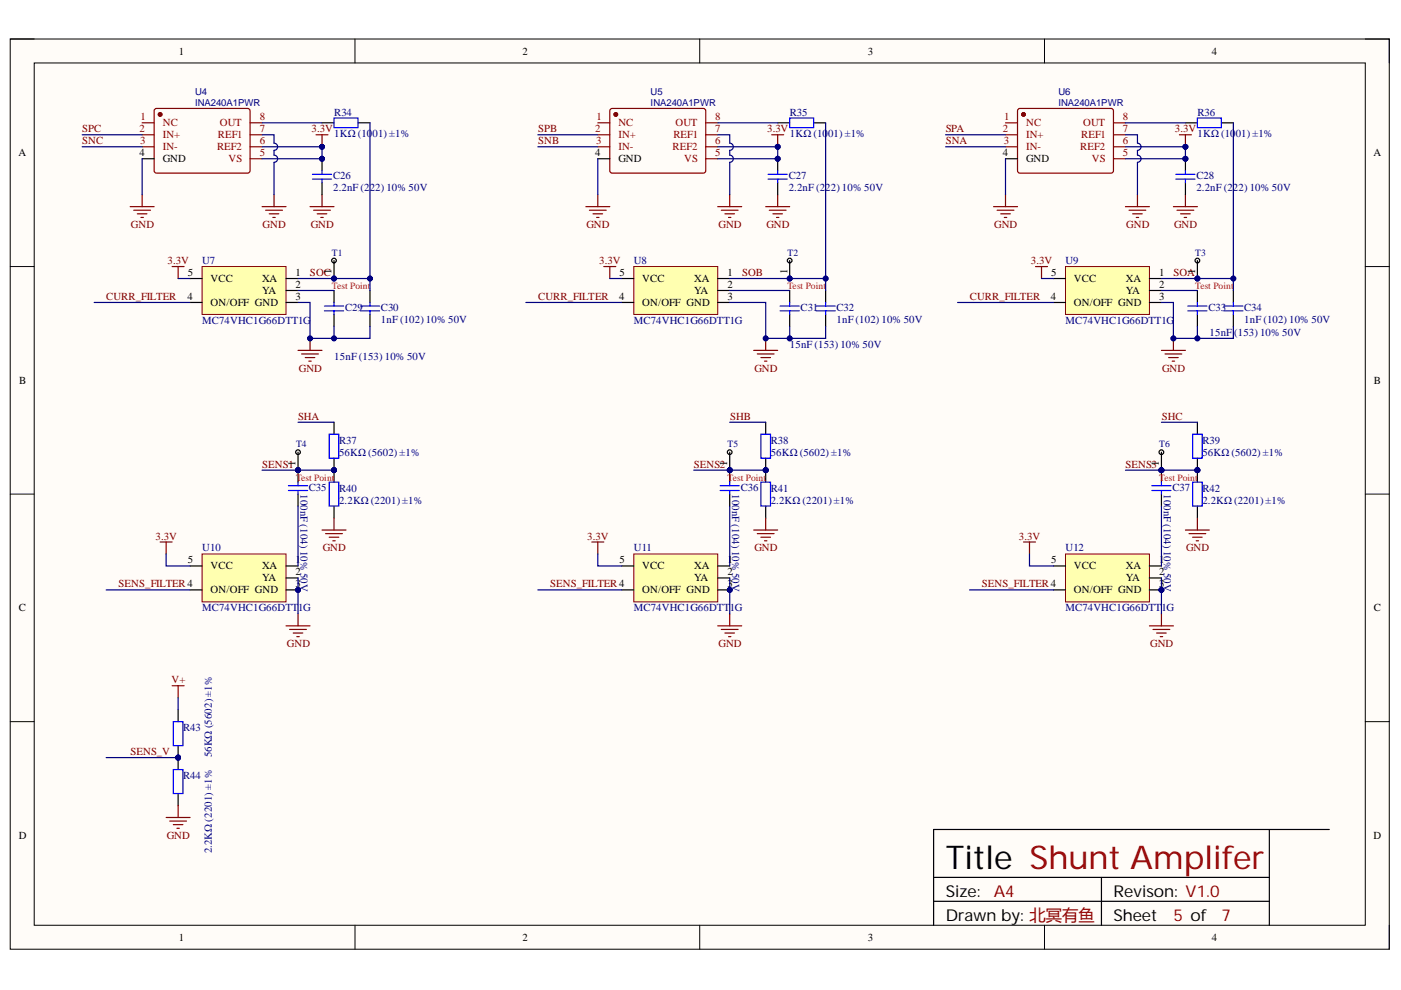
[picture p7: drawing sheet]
<svg xmlns="http://www.w3.org/2000/svg" width="297mm" height="210mm" viewBox="0 0 297 210" stroke-linecap="round" stroke-linejoin="round" font-family="sans-serif">
<defs><g id="words">
<text font-size="6.9" x="200.5" y="184.2">Title Shunt Amplifer</text>
<g font-size="3.5">
<text x="200.5" y="190.2">Size:</text>
<text x="236.1" y="190.2">Revison: V1.0</text>
<text x="200.5" y="195.2">Drawn by: 北冥有鱼</text>
<text x="236.1" y="195.2">Sheet</text>
</g>
<g font-size="3.5" fill="#980000">
<text x="210.7" y="190.2">A4</text>
<text x="248.8" y="195.2">5 of</text>
<text x="259" y="195.2">7</text>
</g>
<g font-size="2.3">
<text x="37.9" y="11.6">1</text>
<text x="110.8" y="11.6">2</text>
<text x="184" y="11.6">3</text>
<text x="257" y="11.6">4</text>
<text x="3.9" y="33.1">A</text>
<text x="29.6" y="33.1">4</text>
<text x="34.5" y="34.4">GND</text>
<text x="126.2" y="33.1">4</text>
<text x="131.1" y="34.4">GND</text>
<text x="212.6" y="33.1">4</text>
<text x="217.5" y="34.4">GND</text>
<text x="291.2" y="33.1">A</text>
<text x="39.8" y="58.5">5</text>
<text x="44.7" y="59.8">VCC</text>
<text x="55.6" y="59.8">XA</text>
<text x="62.7" y="58.5">1</text>
<text x="70.3" y="58.1" transform="rotate(-90 70.3 58.1)">1</text>
<text x="131.4" y="58.5">5</text>
<text x="136.2" y="59.8">VCC</text>
<text x="147.2" y="59.8">XA</text>
<text x="154.3" y="58.5">1</text>
<text x="167" y="58.1" transform="rotate(-90 167 58.1)">1</text>
<text x="222.9" y="58.5">5</text>
<text x="227.7" y="59.8">VCC</text>
<text x="238.7" y="59.8">XA</text>
<text x="245.8" y="58.5">1</text>
<text x="253.4" y="58.1" transform="rotate(-90 253.4 58.1)">1</text>
<text x="39.8" y="63.6">4</text>
<text x="44.7" y="64.9">ON/OFF GND</text>
<text x="55.6" y="62.3">YA</text>
<text x="62.7" y="61.1">2</text>
<text x="62.7" y="63.6">3</text>
<text x="131.3" y="63.6">4</text>
<text x="136.2" y="64.9">ON/OFF GND</text>
<text x="147.2" y="62.3">YA</text>
<text x="154.3" y="61.1">2</text>
<text x="154.3" y="63.6">3</text>
<text x="222.8" y="63.6">4</text>
<text x="227.7" y="64.9">ON/OFF GND</text>
<text x="238.7" y="62.3">YA</text>
<text x="245.8" y="61.1">2</text>
<text x="245.8" y="63.6">3</text>
<text x="4.1" y="81.4">B</text>
<text x="291.3" y="81.4">B</text>
<text x="62.7" y="98.8" transform="rotate(-90 62.7 98.8)">1</text>
<text x="154.2" y="98.8" transform="rotate(-90 154.2 98.8)">1</text>
<text x="245.7" y="98.8" transform="rotate(-90 245.7 98.8)">1</text>
<text x="39.8" y="119.5">5</text>
<text x="62.7" y="119.5">1</text>
<text x="131.4" y="119.5">5</text>
<text x="154.3" y="119.5">1</text>
<text x="222.9" y="119.5">5</text>
<text x="245.8" y="119.5">1</text>
<text x="44.7" y="125.8">ON/OFF GND</text>
<text x="44.7" y="120.7">VCC</text>
<text x="55.6" y="120.7">XA</text>
<text x="55.6" y="123.3">YA</text>
<text x="62.7" y="122">2</text>
<text x="62.7" y="124.5">3</text>
<text x="136.2" y="125.8">ON/OFF GND</text>
<text x="136.2" y="120.7">VCC</text>
<text x="147.2" y="120.7">XA</text>
<text x="147.2" y="123.3">YA</text>
<text x="154.3" y="122">2</text>
<text x="154.3" y="124.5">3</text>
<text x="227.7" y="125.8">ON/OFF GND</text>
<text x="227.7" y="120.7">VCC</text>
<text x="238.7" y="120.7">XA</text>
<text x="238.7" y="123.3">YA</text>
<text x="245.8" y="122">2</text>
<text x="245.8" y="124.5">3</text>
<text x="4" y="129.6">C</text>
<text x="291.3" y="129.6">C</text>
<text x="4" y="177.8">D</text>
<text x="291.2" y="177.8">D</text>
<text x="37.9" y="199.5">1</text>
<text x="110.8" y="199.5">2</text>
<text x="184" y="199.5">3</text>
<text x="257" y="199.5">4</text>
</g>
<g font-size="2.3" fill="#800000">
<text x="17.4" y="28">SPC</text>
<text x="66.1" y="28">3.3V</text>
<text x="114.1" y="28">SPB</text>
<text x="162.6" y="28">3.3V</text>
<text x="200.5" y="28">SPA</text>
<text x="249.1" y="28">3.3V</text>
<text x="17.4" y="30.6">SNC</text>
<text x="114.1" y="30.6">SNB</text>
<text x="200.5" y="30.6">SNA</text>
<text x="27.7" y="48.3">GND</text>
<text x="55.7" y="48.3">GND</text>
<text x="65.9" y="48.3">GND</text>
<text x="124.3" y="48.3">GND</text>
<text x="152.3" y="48.3">GND</text>
<text x="162.5" y="48.3">GND</text>
<text x="210.8" y="48.3">GND</text>
<text x="238.8" y="48.3">GND</text>
<text x="248.9" y="48.3">GND</text>
<text x="35.5" y="56">3.3V</text>
<text x="65.7" y="58.5">SOC</text>
<text x="127" y="56">3.3V</text>
<text x="157.3" y="58.5">SOB</text>
<text x="218.6" y="56">3.3V</text>
<text x="248.8" y="58.5">SOA</text>
<text x="22.5" y="63.6">CURR_FILTER</text>
<text x="114.1" y="63.6">CURR_FILTER</text>
<text x="205.6" y="63.6">CURR_FILTER</text>
<text x="63.4" y="78.8">GND</text>
<text x="159.9" y="78.8">GND</text>
<text x="246.4" y="78.8">GND</text>
<text x="63.2" y="89">SHA</text>
<text x="154.8" y="89">SHB</text>
<text x="246.3" y="89">SHC</text>
<text x="55.6" y="99.2">SENS1</text>
<text x="147.1" y="99.2">SENS2</text>
<text x="238.6" y="99.2">SENS3</text>
<text x="33" y="114.4">3.3V</text>
<text x="68.4" y="116.9">GND</text>
<text x="124.5" y="114.4">3.3V</text>
<text x="159.9" y="116.9">GND</text>
<text x="216" y="114.4">3.3V</text>
<text x="251.5" y="116.9">GND</text>
<text x="25.1" y="124.5">SENS_FILTER4</text>
<text x="116.6" y="124.5">SENS_FILTER4</text>
<text x="208.2" y="124.5">SENS_FILTER4</text>
<text x="60.8" y="137.3">GND</text>
<text x="152.3" y="137.3">GND</text>
<text x="243.8" y="137.3">GND</text>
<text x="36.4" y="144.9">V+</text>
<text x="27.7" y="160.1">SENS_V</text>
<text x="35.4" y="177.8">GND</text>
</g>
<g font-size="2.3" fill="#800">
<text x="29.6" y="28">2</text>
<text x="29.8" y="25.5">1</text>
<text x="34.5" y="26.8">NC</text>
<text x="34.5" y="29.3">IN+</text>
<text x="46.2" y="29.3">REF1</text>
<text x="46.6" y="26.8">OUT</text>
<text x="55.1" y="28">7</text>
<text x="55.1" y="25.5">8</text>
<text x="126.2" y="28">2</text>
<text x="126.4" y="25.5">1</text>
<text x="131.1" y="26.8">NC</text>
<text x="131.1" y="29.3">IN+</text>
<text x="142.8" y="29.3">REF1</text>
<text x="143.2" y="26.8">OUT</text>
<text x="151.7" y="28">7</text>
<text x="151.7" y="25.5">8</text>
<text x="212.6" y="28">2</text>
<text x="212.9" y="25.5">1</text>
<text x="217.5" y="26.8">NC</text>
<text x="217.5" y="29.3">IN+</text>
<text x="229.2" y="29.3">REF1</text>
<text x="229.6" y="26.8">OUT</text>
<text x="238.1" y="28">7</text>
<text x="238.1" y="25.5">8</text>
<text x="29.7" y="30.6">3</text>
<text x="34.5" y="31.9">IN-</text>
<text x="46" y="31.9">REF2</text>
<text x="48.5" y="34.4">VS</text>
<text x="55.1" y="33.1">5</text>
<text x="55.1" y="30.6">6</text>
<text x="126.4" y="30.6">3</text>
<text x="131.1" y="31.9">IN-</text>
<text x="142.6" y="31.9">REF2</text>
<text x="145.1" y="34.4">VS</text>
<text x="151.7" y="33.1">5</text>
<text x="151.7" y="30.6">6</text>
<text x="212.8" y="30.6">3</text>
<text x="217.5" y="31.9">IN-</text>
<text x="229" y="31.9">REF2</text>
<text x="231.5" y="34.4">VS</text>
<text x="238.1" y="33.1">5</text>
<text x="238.1" y="30.6">6</text>
</g>
<g font-size="2.3" fill="#000080">
<text x="70.9" y="24.5">R34</text>
<text x="70.9" y="29.1">1KΩ (10</text>
<text x="79" y="29.1">01) ±1%</text>
<text x="167.5" y="24.5">R35</text>
<text x="167.5" y="29.1">1KΩ (10</text>
<text x="175.6" y="29.1">01) ±1%</text>
<text x="253.9" y="24.5">R36</text>
<text x="253.9" y="29.1">1KΩ (10</text>
<text x="262" y="29.1">01) ±1%</text>
<text x="70.6" y="37.9">C26</text>
<text x="70.6" y="40.5">2.2nF (222) 10% 50V</text>
<text x="167.2" y="37.9">C27</text>
<text x="167.2" y="40.5">2.2nF (222) 10% 50V</text>
<text x="253.7" y="37.9">C28</text>
<text x="253.7" y="40.5">2.2nF (222) 10% 50V</text>
<text x="42.9" y="56">U7</text>
<text x="134.4" y="56">U8</text>
<text x="225.9" y="56">U9</text>
<text x="73.2" y="65.9">C29</text>
<text x="80.8" y="65.9">C30</text>
<text x="169.8" y="65.9">C31</text>
<text x="177.4" y="65.9">C32</text>
<text x="256.2" y="65.9">C33</text>
<text x="263.8" y="65.9">C34</text>
<text x="42.9" y="68.7">MC74VHC1G66DTT1G</text>
<text x="80.8" y="68.4">1nF (102) 10% 50V</text>
<text x="134.4" y="68.7">MC74VHC1G66DTT1G</text>
<text x="177.4" y="68.4">1nF (102) 10% 50V</text>
<text x="225.9" y="68.7">MC74VHC1G66DTT1G</text>
<text x="256.4" y="71.2">15nF</text>
<text x="261.7" y="71.2">(153) 10% 50V</text>
<text x="263.8" y="68.4">1nF (102) 10% 50V</text>
<text x="70.9" y="76.3">15nF (153) 10% 50V</text>
<text x="167.5" y="73.8">15nF (153) 10% 50V</text>
<text x="71.9" y="94.1">R37</text>
<text x="163.4" y="94.1">R38</text>
<text x="254.9" y="94.1">R39</text>
<text x="71.9" y="96.6">56KΩ (5602) ±1%</text>
<text x="163.4" y="96.6">56KΩ (5602) ±1%</text>
<text x="254.9" y="96.6">56KΩ (5602) ±1%</text>
<text x="63.7" y="104.8" transform="rotate(90 63.7 104.8)">100nF (104) 10%50V</text>
<text x="65.5" y="104">C35</text>
<text x="71.9" y="104.3">R40</text>
<text x="71.9" y="106.8">2.2KΩ (2201) ±1%</text>
<text x="155.2" y="104.8" transform="rotate(90 155.2 104.8)">100nF (104) 10%50V</text>
<text x="157.1" y="104">C36</text>
<text x="163.4" y="104.3">R41</text>
<text x="163.4" y="106.8">2.2KΩ (2201) ±1%</text>
<text x="246.7" y="104.8" transform="rotate(90 246.7 104.8)">100nF (104) 10%50V</text>
<text x="248.6" y="104">C37</text>
<text x="254.9" y="104.3">R42</text>
<text x="254.9" y="106.8">2.2KΩ (2201) ±1%</text>
<text x="42.9" y="116.9">U10</text>
<text x="134.4" y="116.9">U11</text>
<text x="225.9" y="116.9">U12</text>
<text x="42.9" y="129.6">MC74VHC1G66DTT</text>
<text x="63.2" y="129.6">1G</text>
<text x="134.4" y="129.6">MC74VHC1G66DTT1G</text>
<text x="225.9" y="129.6">MC74VHC1G66DTT1G</text>
<text x="38.8" y="155">R43</text>
<text x="44.9" y="160.6" transform="rotate(-90 44.9 160.6)">56KΩ (5602) ±1%</text>
<text x="38.8" y="165.2">R44</text>
<text x="44.9" y="181" transform="rotate(-90 44.9 181)">2.2KΩ (2201) ±1%</text>
</g>
<g font-size="2" fill="#000080">
<text x="41.4" y="20.2">U4</text>
<text x="41.4" y="22.5">INA240A1PWR</text>
<text x="138" y="20.2">U5</text>
<text x="138" y="22.5">INA240A1PWR</text>
<text x="224.4" y="20.2">U6</text>
<text x="224.4" y="22.5">INA240A1PWR</text>
<text x="70.4" y="54.2">T1</text>
<text x="167" y="54.2">T2</text>
<text x="253.4" y="54.2">T3</text>
<text x="62.8" y="94.9">T4</text>
<text x="154.3" y="94.9">T5</text>
<text x="245.8" y="94.9">T6</text>
</g>
<g font-size="2" fill="#f00">
<text x="70.4" y="61.3">Test Point</text>
<text x="167" y="61.3">Test Point</text>
<text x="253.4" y="61.3">Test Point</text>
<text x="62.8" y="102">Test Point</text>
<text x="154.3" y="102">Test Point</text>
<text x="245.8" y="102">Test Point</text>
</g>
</g></defs>
<path d="M2.2 8.3h292.4v193h-292.4z" fill-rule="evenodd" fill="#fffcf8"/>
<path d="M2.2 8.3h292.4v193h-292.4z" fill="none" stroke="#000" stroke-width=".21"/>
<path d="M7.3 13.4h282.2v182.8h-282.2z" fill-rule="evenodd" fill="#fffcf8"/>
<g fill="none" stroke="#000" stroke-width=".21">
<path d="M2.2 8.3h5.1M7.3 13.4h282.2v182.8h-282.2zM75.3 8.3v5M148.4 8.3v5M221.5 8.3v5.1M289.5 8.3h5.1v5.1M2.2 56.5h5.1M289.5 56.5h5.1M2.2 104.8h5.1M289.5 104.8h5.1M2.2 153h5.1M289.5 153h5.1"/>
<path d="M75.3 196.2v5.1M148.4 196.2v5.1M221.5 196.2v5.1M294.6 196.2v5.1"/>
</g>
<path d="M67 28.6h2.5M68.3 28.6v2.5" fill="none" stroke="#800000" stroke-width=".25"/>
<circle cx="68.3" cy="31.1" r=".51" fill="#000080"/>
<circle cx="68.3" cy="31.1" r=".51" fill="none" stroke="#000080" stroke-width=".21"/>
<circle cx="33.9" cy="24.3" r=".38" fill="#800"/>
<g fill="none" stroke="#800" stroke-width=".25">
<path d="M32.7 23.2l.5-.2 19.6 .1 .2 .4-.1 13-.4 .2-19.6-.1-.2-.4z"/>
<circle cx="33.9" cy="24.3" r=".38"/>
</g>
<circle cx="33.9" cy="24.3" r=".38" fill="#800"/>
<g fill="none" stroke="#800" stroke-width=".25">
<path d="M30.1 26h2.6M30.1 28.6h2.6M30.1 31.1h2.6M53 26h2.6M53 28.6h2.6M53 31.1h2.6M53 33.7h2.6"/>
<circle cx="33.9" cy="24.3" r=".38"/>
</g>
<path d="M30.1 33.7h2.6" fill="none" stroke="#000" stroke-width=".25"/>
<g fill="none" stroke="#800000" stroke-width=".25">
<path d="M27.6 43.8h5.1M28.4 44.6h3.5M29.1 45.3h2.1M29.9 46.1h.5M30.1 41.3v2.5M55.6 43.8h5M56.3 44.6h3.6M57.1 45.3h2M57.8 46.1h.6M58.1 41.3v2.5M65.7 43.8h5.1M66.5 44.6h3.6"/>
<path d="M67.3 45.3h2M68 46.1h.5M68.3 41.3v2.5"/>
</g>
<path d="M42.8 56.5h17.8v10.2h-17.8z" fill-rule="evenodd" fill="#ffffb0"/>
<path d="M42.8 56.5h17.8v10.2h-17.8z" fill="none" stroke="#800000" stroke-width=".21"/>
<path d="M40.3 59.1h2.5M60.6 59.1h2.6M40.3 64.1h2.5M60.6 61.6h2.6M60.6 64.1h2.6" fill="none" stroke="#000" stroke-width=".25"/>
<path d="M36.5 56.5h2.5M37.8 56.5v2.6M63.2 74.3h5.1M63.9 75h3.6M64.7 75.8h2M65.5 76.6h.5M65.7 71.7v2.6" fill="none" stroke="#800000" stroke-width=".25"/>
<circle cx="65.7" cy="71.7" r=".51" fill="#000080"/>
<circle cx="65.7" cy="71.7" r=".51" fill="none" stroke="#000080" stroke-width=".21"/>
<path d="M68.3 26h2.5M75.9 26h2.5M70.8 61.6v2.5M70.8 66.7v2.5M78.4 61.6v2.5M78.4 66.7v2.5" fill="none" stroke="#000" stroke-width=".25"/>
<path d="M70.8 25h5.1v2.1h-5.1zM68.8 64.9h4.1M68.8 65.9h4.1M70.8 64.1v.8M70.8 65.9v.8M76.4 64.9h4.1M76.4 65.9h4.1M78.4 64.1v.8M78.4 65.9v.8" fill="none" stroke="#00f" stroke-width=".25"/>
<circle cx="68.3" cy="33.7" r=".51" fill="#000080"/>
<circle cx="68.3" cy="33.7" r=".51" fill="none" stroke="#000080" stroke-width=".21"/>
<path d="M68.3 33.7v2.5M68.3 38.7v2.6" fill="none" stroke="#000" stroke-width=".25"/>
<circle cx="68.3" cy="33.7" r=".51" fill="#000080"/>
<circle cx="68.3" cy="33.7" r=".51" fill="none" stroke="#000080" stroke-width=".21"/>
<path d="M66.2 37h4.1M66.2 38h4.1M68.3 36.2v.8M68.3 38v.7" fill="none" stroke="#00f" stroke-width=".25"/>
<path d="M163.6 28.6h2.6M164.9 28.6v2.5" fill="none" stroke="#800000" stroke-width=".25"/>
<circle cx="164.9" cy="31.1" r=".51" fill="#000080"/>
<circle cx="164.9" cy="31.1" r=".51" fill="none" stroke="#000080" stroke-width=".21"/>
<circle cx="130.6" cy="24.3" r=".38" fill="#800"/>
<g fill="none" stroke="#800" stroke-width=".25">
<path d="M129.4 23.2l.4-.2 19.6 .1 .2 .4v13l-.5 .2-19.6-.1-.2-.4z"/>
<circle cx="130.6" cy="24.3" r=".38"/>
</g>
<circle cx="130.6" cy="24.3" r=".38" fill="#800"/>
<g fill="none" stroke="#800" stroke-width=".25">
<path d="M126.7 26h2.6M126.7 28.6h2.6M126.7 31.1h2.6M149.6 26h2.6M149.6 28.6h2.6M149.6 31.1h2.6M149.6 33.7h2.6"/>
<circle cx="130.6" cy="24.3" r=".38"/>
</g>
<path d="M126.7 33.7h2.6" fill="none" stroke="#000" stroke-width=".25"/>
<g fill="none" stroke="#800000" stroke-width=".25">
<path d="M124.2 43.8h5.1M125 44.6h3.5M125.7 45.3h2.1M126.5 46.1h.5M126.7 41.3v2.5M152.2 43.8h5.1M152.9 44.6h3.6M153.7 45.3h2M154.5 46.1h.5M154.7 41.3v2.5M162.3 43.8h5.1M163.1 44.6h3.6"/>
<path d="M163.9 45.3h2M164.6 46.1h.5M164.9 41.3v2.5"/>
</g>
<path d="M134.4 56.5h17.8v10.2h-17.8z" fill-rule="evenodd" fill="#ffffb0"/>
<path d="M134.4 56.5h17.8v10.2h-17.8z" fill="none" stroke="#800000" stroke-width=".21"/>
<path d="M131.8 59.1h2.6M152.2 59.1h2.5M131.8 64.1h2.6M152.2 61.6h2.5M152.2 64.1h2.5" fill="none" stroke="#000" stroke-width=".25"/>
<path d="M128 56.5h2.6M129.3 56.5v2.6M159.8 74.3h5.1M160.6 75h3.5M161.3 75.8h2.1M162.1 76.6h.5M162.3 71.7v2.6" fill="none" stroke="#800000" stroke-width=".25"/>
<circle cx="162.3" cy="71.7" r=".51" fill="#000080"/>
<circle cx="162.3" cy="71.7" r=".51" fill="none" stroke="#000080" stroke-width=".21"/>
<path d="M164.9 26h2.5M172.5 26h2.6M167.4 61.6v2.5M167.4 66.7v2.5M175.1 61.6v2.5M175.1 66.7v2.5" fill="none" stroke="#000" stroke-width=".25"/>
<path d="M167.4 25h5.1v2.1h-5.1zM165.4 64.9h4.1M165.4 65.9h4.1M167.4 64.1v.8M167.4 65.9v.8M173 64.9h4.1M173 65.9h4.1M175.1 64.1v.8M175.1 65.9v.8" fill="none" stroke="#00f" stroke-width=".25"/>
<circle cx="164.9" cy="33.7" r=".51" fill="#000080"/>
<circle cx="164.9" cy="33.7" r=".51" fill="none" stroke="#000080" stroke-width=".21"/>
<path d="M164.9 33.7v2.5M164.9 38.7v2.6" fill="none" stroke="#000" stroke-width=".25"/>
<circle cx="164.9" cy="33.7" r=".51" fill="#000080"/>
<circle cx="164.9" cy="33.7" r=".51" fill="none" stroke="#000080" stroke-width=".21"/>
<path d="M162.8 37h4.1M162.8 38h4.1M164.9 36.2v.8M164.9 38v.7" fill="none" stroke="#00f" stroke-width=".25"/>
<path d="M250.1 28.6h2.5M251.3 28.6v2.5" fill="none" stroke="#800000" stroke-width=".25"/>
<circle cx="251.3" cy="31.1" r=".51" fill="#000080"/>
<circle cx="251.3" cy="31.1" r=".51" fill="none" stroke="#000080" stroke-width=".21"/>
<circle cx="217" cy="24.3" r=".38" fill="#800"/>
<g fill="none" stroke="#800" stroke-width=".25">
<path d="M216 23.1h19.8l.3 .4-.1 13-.4 .2-19.6-.1-.3-.4v-12.7z"/>
<circle cx="217" cy="24.3" r=".38"/>
</g>
<circle cx="217" cy="24.3" r=".38" fill="#800"/>
<g fill="none" stroke="#800" stroke-width=".25">
<path d="M213.2 26h2.5M213.2 28.6h2.5M213.2 31.1h2.5M236.1 26h2.5M236.1 28.6h2.5M236.1 31.1h2.5M236.1 33.7h2.5"/>
<circle cx="217" cy="24.3" r=".38"/>
</g>
<path d="M213.2 33.7h2.5" fill="none" stroke="#000" stroke-width=".25"/>
<g fill="none" stroke="#800000" stroke-width=".25">
<path d="M210.6 43.8h5.1M211.4 44.6h3.6M212.2 45.3h2M212.9 46.1h.6M213.2 41.3v2.5M238.6 43.8h5.1M239.4 44.6h3.5M240.1 45.3h2.1M240.9 46.1h.5M241.2 41.3v2.5M248.8 43.8h5.1M249.5 44.6h3.6"/>
<path d="M250.3 45.3h2M251.1 46.1h.5M251.3 41.3v2.5"/>
</g>
<path d="M225.9 56.5h17.8v10.2h-17.8z" fill-rule="evenodd" fill="#ffffb0"/>
<path d="M225.9 56.5h17.8v10.2h-17.8z" fill="none" stroke="#800000" stroke-width=".21"/>
<path d="M223.4 59.1h2.5M243.7 59.1h2.5M223.4 64.1h2.5M243.7 61.6h2.5M243.7 64.1h2.5" fill="none" stroke="#000" stroke-width=".25"/>
<path d="M219.6 56.5h2.5M220.8 56.5v2.6M246.2 74.3h5.1M247 75.1h3.6M247.8 75.8h2M248.5 76.6h.5M248.8 71.7v2.6" fill="none" stroke="#800000" stroke-width=".25"/>
<circle cx="248.8" cy="71.7" r=".51" fill="#000080"/>
<circle cx="248.8" cy="71.7" r=".51" fill="none" stroke="#000080" stroke-width=".21"/>
<path d="M251.3 26h2.6M259 26h2.5M253.9 61.6v2.5M253.9 66.7v2.5M261.5 61.6v2.5M261.5 66.7v2.5" fill="none" stroke="#000" stroke-width=".25"/>
<path d="M253.9 25h5.1v2.1h-5.1zM251.8 64.9h4.1M251.8 65.9h4.1M253.9 64.1v.8M253.9 65.9v.8M259.5 64.9h4M259.5 65.9h4M261.5 64.1v.8M261.5 65.9v.8" fill="none" stroke="#00f" stroke-width=".25"/>
<circle cx="251.3" cy="33.7" r=".51" fill="#000080"/>
<circle cx="251.3" cy="33.7" r=".51" fill="none" stroke="#000080" stroke-width=".21"/>
<path d="M251.3 33.7v2.5M251.3 38.7v2.6" fill="none" stroke="#000" stroke-width=".25"/>
<circle cx="251.3" cy="33.7" r=".51" fill="#000080"/>
<circle cx="251.3" cy="33.7" r=".51" fill="none" stroke="#000080" stroke-width=".21"/>
<path d="M249.3 37h4.1M249.3 38h4.1M251.3 36.2v.8M251.3 38v.7" fill="none" stroke="#00f" stroke-width=".25"/>
<circle cx="37.8" cy="160.6" r=".51" fill="#000080"/>
<circle cx="37.8" cy="160.6" r=".51" fill="none" stroke="#000080" stroke-width=".21"/>
<path d="M37.8 160.6v2.6" fill="none" stroke="#000" stroke-width=".25"/>
<circle cx="37.8" cy="160.6" r=".51" fill="#000080"/>
<circle cx="37.8" cy="160.6" r=".51" fill="none" stroke="#000080" stroke-width=".21"/>
<path d="M37.8 168.2v2.6" fill="none" stroke="#000" stroke-width=".25"/>
<path d="M36.7 163.2h2.1v5h-2.1z" fill="none" stroke="#00f" stroke-width=".25"/>
<circle cx="37.8" cy="160.6" r=".51" fill="#000080"/>
<circle cx="37.8" cy="160.6" r=".51" fill="none" stroke="#000080" stroke-width=".21"/>
<path d="M37.8 150.5v2.5M37.8 158.1v2.5" fill="none" stroke="#000" stroke-width=".25"/>
<circle cx="37.8" cy="160.6" r=".51" fill="#000080"/>
<circle cx="37.8" cy="160.6" r=".51" fill="none" stroke="#000080" stroke-width=".21"/>
<path d="M36.7 153h2.1v5.1h-2.1z" fill="none" stroke="#00f" stroke-width=".25"/>
<path d="M36.5 145.4h2.5M37.8 145.4v2.5M35.2 173.3h5.1M36 174.1h3.5M36.8 174.8h2M37.5 175.6h.5M37.8 170.8v2.5" fill="none" stroke="#800000" stroke-width=".25"/>
<circle cx="63.2" cy="125.1" r=".51" fill="#000080"/>
<circle cx="63.2" cy="125.1" r=".51" fill="none" stroke="#000080" stroke-width=".21"/>
<path d="M42.8 117.5h17.8v10.1h-17.8z" fill-rule="evenodd" fill="#ffffb0"/>
<path d="M42.8 117.5h17.8v10.1h-17.8z" fill="none" stroke="#800000" stroke-width=".21"/>
<path d="M60.6 120h2.6M60.6 122.5h2.6M60.6 125.1h2.6" fill="none" stroke="#000" stroke-width=".25"/>
<circle cx="63.2" cy="125.1" r=".51" fill="#000080"/>
<circle cx="63.2" cy="125.1" r=".51" fill="none" stroke="#000080" stroke-width=".21"/>
<path d="M40.3 120h2.5M40.3 125.1h2.5" fill="none" stroke="#000" stroke-width=".25"/>
<path d="M33.9 114.9h2.6M35.2 114.9v2.6M60.6 132.7h5.1M61.4 133.5h3.6M62.2 134.2h2M62.9 135h.5M63.2 130.2v2.5" fill="none" stroke="#800000" stroke-width=".25"/>
<circle cx="70.8" cy="99.7" r=".51" fill="#000080"/>
<circle cx="70.8" cy="99.7" r=".51" fill="none" stroke="#000080" stroke-width=".21"/>
<path d="M70.8 89.5v2.6M70.8 97.1v2.6" fill="none" stroke="#000" stroke-width=".25"/>
<circle cx="70.8" cy="99.7" r=".51" fill="#000080"/>
<circle cx="70.8" cy="99.7" r=".51" fill="none" stroke="#000080" stroke-width=".21"/>
<path d="M69.8 92.1h2v5h-2z" fill="none" stroke="#00f" stroke-width=".25"/>
<circle cx="70.8" cy="99.7" r=".51" fill="#000080"/>
<circle cx="70.8" cy="99.7" r=".51" fill="none" stroke="#000080" stroke-width=".21"/>
<path d="M70.8 99.7v2.5" fill="none" stroke="#000" stroke-width=".25"/>
<circle cx="70.8" cy="99.7" r=".51" fill="#000080"/>
<circle cx="70.8" cy="99.7" r=".51" fill="none" stroke="#000080" stroke-width=".21"/>
<path d="M70.8 107.3v2.5" fill="none" stroke="#000" stroke-width=".25"/>
<path d="M69.8 102.2h2v5.1h-2z" fill="none" stroke="#00f" stroke-width=".25"/>
<path d="M68.3 112.4h5.1M69 113.1h3.6M69.8 113.9h2M70.6 114.7h.5M70.8 109.8v2.6" fill="none" stroke="#800000" stroke-width=".25"/>
<circle cx="63.2" cy="99.7" r=".51" fill="#000080"/>
<circle cx="63.2" cy="99.7" r=".51" fill="none" stroke="#000080" stroke-width=".21"/>
<path d="M63.2 99.7v2.5M63.2 104.8v2.5" fill="none" stroke="#000" stroke-width=".25"/>
<circle cx="63.2" cy="99.7" r=".51" fill="#000080"/>
<circle cx="63.2" cy="99.7" r=".51" fill="none" stroke="#000080" stroke-width=".21"/>
<path d="M61.2 103h4M61.2 104h4M63.2 102.2v.8M63.2 104v.8" fill="none" stroke="#00f" stroke-width=".25"/>
<circle cx="154.7" cy="125.1" r=".51" fill="#000080"/>
<circle cx="154.7" cy="125.1" r=".51" fill="none" stroke="#000080" stroke-width=".21"/>
<path d="M134.4 117.5h17.8v10.1h-17.8z" fill-rule="evenodd" fill="#ffffb0"/>
<path d="M134.4 117.5h17.8v10.1h-17.8z" fill="none" stroke="#800000" stroke-width=".21"/>
<path d="M152.2 120h2.5M152.2 122.5h2.5M152.2 125.1h2.5" fill="none" stroke="#000" stroke-width=".25"/>
<circle cx="154.7" cy="125.1" r=".51" fill="#000080"/>
<circle cx="154.7" cy="125.1" r=".51" fill="none" stroke="#000080" stroke-width=".21"/>
<path d="M131.8 120h2.6M131.8 125.1h2.6" fill="none" stroke="#000" stroke-width=".25"/>
<path d="M125.5 114.9h2.5M126.7 114.9v2.6M152.2 132.7h5.1M152.9 133.5h3.6M153.7 134.2h2M154.5 135h.5M154.7 130.2v2.5" fill="none" stroke="#800000" stroke-width=".25"/>
<circle cx="162.3" cy="99.7" r=".51" fill="#000080"/>
<circle cx="162.3" cy="99.7" r=".51" fill="none" stroke="#000080" stroke-width=".21"/>
<path d="M162.3 89.5v2.6M162.3 97.1v2.6" fill="none" stroke="#000" stroke-width=".25"/>
<circle cx="162.3" cy="99.7" r=".51" fill="#000080"/>
<circle cx="162.3" cy="99.7" r=".51" fill="none" stroke="#000080" stroke-width=".21"/>
<path d="M161.3 92.1h2.1v5h-2.1z" fill="none" stroke="#00f" stroke-width=".25"/>
<circle cx="162.3" cy="99.7" r=".51" fill="#000080"/>
<circle cx="162.3" cy="99.7" r=".51" fill="none" stroke="#000080" stroke-width=".21"/>
<path d="M162.3 99.7v2.5" fill="none" stroke="#000" stroke-width=".25"/>
<circle cx="162.3" cy="99.7" r=".51" fill="#000080"/>
<circle cx="162.3" cy="99.7" r=".51" fill="none" stroke="#000080" stroke-width=".21"/>
<path d="M162.3 107.3v2.5" fill="none" stroke="#000" stroke-width=".25"/>
<path d="M161.3 102.2h2.1v5.1h-2.1z" fill="none" stroke="#00f" stroke-width=".25"/>
<path d="M159.8 112.4h5.1M160.6 113.1h3.5M161.3 113.9h2.1M162.1 114.7h.5M162.3 109.8v2.6" fill="none" stroke="#800000" stroke-width=".25"/>
<circle cx="154.7" cy="99.7" r=".51" fill="#000080"/>
<circle cx="154.7" cy="99.7" r=".51" fill="none" stroke="#000080" stroke-width=".21"/>
<path d="M154.7 99.7v2.5M154.7 104.8v2.5" fill="none" stroke="#000" stroke-width=".25"/>
<circle cx="154.7" cy="99.7" r=".51" fill="#000080"/>
<circle cx="154.7" cy="99.7" r=".51" fill="none" stroke="#000080" stroke-width=".21"/>
<path d="M152.7 103h4M152.7 104h4M154.7 102.2v.8M154.7 104v.8" fill="none" stroke="#00f" stroke-width=".25"/>
<circle cx="246.2" cy="125.1" r=".51" fill="#000080"/>
<circle cx="246.2" cy="125.1" r=".51" fill="none" stroke="#000080" stroke-width=".21"/>
<path d="M225.9 117.5h17.8v10.1h-17.8z" fill-rule="evenodd" fill="#ffffb0"/>
<path d="M225.9 117.5h17.8v10.1h-17.8z" fill="none" stroke="#800000" stroke-width=".21"/>
<path d="M243.7 120h2.5M243.7 122.5h2.5M243.7 125.1h2.5" fill="none" stroke="#000" stroke-width=".25"/>
<circle cx="246.2" cy="125.1" r=".51" fill="#000080"/>
<circle cx="246.2" cy="125.1" r=".51" fill="none" stroke="#000080" stroke-width=".21"/>
<path d="M223.4 120h2.5M223.4 125.1h2.5" fill="none" stroke="#000" stroke-width=".25"/>
<path d="M217 114.9h2.6M218.3 114.9v2.6M243.7 132.7h5.1M244.5 133.5h3.5M245.2 134.2h2.1M246 135h.5M246.2 130.2v2.5" fill="none" stroke="#800000" stroke-width=".25"/>
<circle cx="253.9" cy="99.7" r=".51" fill="#000080"/>
<circle cx="253.9" cy="99.7" r=".51" fill="none" stroke="#000080" stroke-width=".21"/>
<path d="M253.9 89.5v2.6M253.9 97.1v2.6" fill="none" stroke="#000" stroke-width=".25"/>
<circle cx="253.9" cy="99.7" r=".51" fill="#000080"/>
<circle cx="253.9" cy="99.7" r=".51" fill="none" stroke="#000080" stroke-width=".21"/>
<path d="M252.9 92.1h2v5h-2z" fill="none" stroke="#00f" stroke-width=".25"/>
<circle cx="253.9" cy="99.7" r=".51" fill="#000080"/>
<circle cx="253.9" cy="99.7" r=".51" fill="none" stroke="#000080" stroke-width=".21"/>
<path d="M253.9 99.7v2.5" fill="none" stroke="#000" stroke-width=".25"/>
<circle cx="253.9" cy="99.7" r=".51" fill="#000080"/>
<circle cx="253.9" cy="99.7" r=".51" fill="none" stroke="#000080" stroke-width=".21"/>
<path d="M253.9 107.3v2.5" fill="none" stroke="#000" stroke-width=".25"/>
<path d="M252.9 102.2h2v5.1h-2z" fill="none" stroke="#00f" stroke-width=".25"/>
<path d="M251.3 112.4h5.1M252.1 113.1h3.5M252.9 113.9h2M253.6 114.7h.5M253.9 109.8v2.6" fill="none" stroke="#800000" stroke-width=".25"/>
<circle cx="246.2" cy="99.7" r=".51" fill="#000080"/>
<circle cx="246.2" cy="99.7" r=".51" fill="none" stroke="#000080" stroke-width=".21"/>
<path d="M246.2 99.7v2.5M246.2 104.8v2.5" fill="none" stroke="#000" stroke-width=".25"/>
<circle cx="246.2" cy="99.7" r=".51" fill="#000080"/>
<circle cx="246.2" cy="99.7" r=".51" fill="none" stroke="#000080" stroke-width=".21"/>
<path d="M244.2 103h4.1M244.2 104h4.1M246.2 102.2v.8M246.2 104v.8" fill="none" stroke="#00f" stroke-width=".25"/>
<circle cx="63.2" cy="99.7" r=".51" fill="#000080"/>
<circle cx="63.2" cy="99.7" r=".51" fill="none" stroke="#000080" stroke-width=".21"/>
<g fill="none" stroke="#000" stroke-width=".25">
<path d="M63.2 95.9v3.8"/>
<circle cx="63.2" cy="95.9" r=".5"/>
</g>
<circle cx="63.2" cy="99.7" r=".51" fill="#000080"/>
<circle cx="63.2" cy="99.7" r=".51" fill="none" stroke="#000080" stroke-width=".21"/>
<circle cx="154.7" cy="99.7" r=".51" fill="#000080"/>
<circle cx="154.7" cy="99.7" r=".51" fill="none" stroke="#000080" stroke-width=".21"/>
<path d="M154.7 96.4a.5 .5 0 0 1-.5-.7 .5 .5 0 0 1 .8-.2 .5 .5 0 0 1 0 .8l-.3 .1M154.7 95.9v3.8" fill="none" stroke="#000" stroke-width=".25"/>
<circle cx="154.7" cy="99.7" r=".51" fill="#000080"/>
<circle cx="154.7" cy="99.7" r=".51" fill="none" stroke="#000080" stroke-width=".21"/>
<circle cx="246.2" cy="99.7" r=".51" fill="#000080"/>
<circle cx="246.2" cy="99.7" r=".51" fill="none" stroke="#000080" stroke-width=".21"/>
<path d="M246.2 96.4a.5 .5 0 0 1-.4-.7 .5 .5 0 0 1 .8-.2 .5 .5 0 0 1-.1 .8l-.3 .1M246.2 95.9v3.8" fill="none" stroke="#000" stroke-width=".25"/>
<circle cx="246.2" cy="99.7" r=".51" fill="#000080"/>
<circle cx="246.2" cy="99.7" r=".51" fill="none" stroke="#000080" stroke-width=".21"/>
<circle cx="167.4" cy="59.1" r=".51" fill="#000080"/>
<circle cx="167.4" cy="59.1" r=".51" fill="none" stroke="#000080" stroke-width=".21"/>
<path d="M167.4 55.7a.5 .5 0 0 1-.4-.6 .5 .5 0 0 1 .7-.2 .5 .5 0 0 1 0 .8h-.3M167.4 55.2v3.9" fill="none" stroke="#000" stroke-width=".25"/>
<circle cx="167.4" cy="59.1" r=".51" fill="#000080"/>
<circle cx="167.4" cy="59.1" r=".51" fill="none" stroke="#000080" stroke-width=".21"/>
<circle cx="253.9" cy="59.1" r=".51" fill="#000080"/>
<circle cx="253.9" cy="59.1" r=".51" fill="none" stroke="#000080" stroke-width=".21"/>
<path d="M253.8 55.7a.5 .5 0 0 1-.4-.6 .5 .5 0 0 1 .8-.2 .5 .5 0 0 1-.1 .8h-.2M253.9 55.2v3.9" fill="none" stroke="#000" stroke-width=".25"/>
<circle cx="253.9" cy="59.1" r=".51" fill="#000080"/>
<circle cx="253.9" cy="59.1" r=".51" fill="none" stroke="#000080" stroke-width=".21"/>
<circle cx="70.8" cy="59.1" r=".51" fill="#000080"/>
<circle cx="70.8" cy="59.1" r=".51" fill="none" stroke="#000080" stroke-width=".21"/>
<g fill="none" stroke="#000" stroke-width=".25">
<path d="M70.8 55.2v3.9"/>
<circle cx="70.8" cy="55.2" r=".5"/>
</g>
<circle cx="70.8" cy="59.1" r=".51" fill="#000080"/>
<circle cx="70.8" cy="59.1" r=".51" fill="none" stroke="#000080" stroke-width=".21"/>
<path d="M17.4 31.1h12.7M17.4 28.6h12.7M20 64.1h20.3M246.2 107.3v12.7M22.5 125.1h17.8M22.5 160.6h15.3" fill="none" stroke="#000080" stroke-width=".25"/>
<circle cx="37.8" cy="160.6" r=".51" fill="#000080"/>
<circle cx="37.8" cy="160.6" r=".51" fill="none" stroke="#000080" stroke-width=".21"/>
<path d="M37.8 59.1h2.5M55.6 99.7h15.2M35.2 117.5v2.5h5.1" fill="none" stroke="#000080" stroke-width=".25"/>
<circle cx="63.2" cy="99.7" r=".51" fill="#000080"/>
<circle cx="63.2" cy="99.7" r=".51" fill="none" stroke="#000080" stroke-width=".21"/>
<circle cx="70.8" cy="99.7" r=".51" fill="#000080"/>
<circle cx="70.8" cy="99.7" r=".51" fill="none" stroke="#000080" stroke-width=".21"/>
<path d="M68.3 31.1v2.6h-12.7" fill="none" stroke="#000080" stroke-width=".25"/>
<circle cx="68.3" cy="31.1" r=".51" fill="#000080"/>
<circle cx="68.3" cy="31.1" r=".51" fill="none" stroke="#000080" stroke-width=".21"/>
<circle cx="68.3" cy="33.7" r=".51" fill="#000080"/>
<circle cx="68.3" cy="33.7" r=".51" fill="none" stroke="#000080" stroke-width=".21"/>
<path d="M55.6 31.1h12.7" fill="none" stroke="#000080" stroke-width=".25"/>
<circle cx="68.3" cy="31.1" r=".51" fill="#000080"/>
<circle cx="68.3" cy="31.1" r=".51" fill="none" stroke="#000080" stroke-width=".21"/>
<path d="M55.6 28.6h2.5v1.8a.76 .76 0 0 1 .8 .7 .76 .76 0 0 1-.8 .8v1a.76 .76 0 0 1 .8 .8 .76 .76 0 0 1-.8 .7v6.9M55.6 26h12.7M63.2 64.1h2.5v7.6h5.1M63.2 89.5h7.6" fill="none" stroke="#000080" stroke-width=".25"/>
<circle cx="65.7" cy="71.7" r=".51" fill="#000080"/>
<circle cx="65.7" cy="71.7" r=".51" fill="none" stroke="#000080" stroke-width=".21"/>
<circle cx="70.8" cy="71.7" r=".51" fill="#000080"/>
<circle cx="70.8" cy="71.7" r=".51" fill="none" stroke="#000080" stroke-width=".21"/>
<path d="M63.2 59.1h15.2v2.5M63.2 61.6h7.6" fill="none" stroke="#000080" stroke-width=".25"/>
<circle cx="70.8" cy="59.1" r=".51" fill="#000080"/>
<circle cx="70.8" cy="59.1" r=".51" fill="none" stroke="#000080" stroke-width=".21"/>
<circle cx="78.4" cy="59.1" r=".51" fill="#000080"/>
<circle cx="78.4" cy="59.1" r=".51" fill="none" stroke="#000080" stroke-width=".21"/>
<path d="M70.8 69.2v2.5h7.6v-2.5" fill="none" stroke="#000080" stroke-width=".25"/>
<circle cx="70.8" cy="71.7" r=".51" fill="#000080"/>
<circle cx="70.8" cy="71.7" r=".51" fill="none" stroke="#000080" stroke-width=".21"/>
<path d="M114 31.1h12.7M114 28.6h12.7M129.3 59.1h2.5M111.5 64.1h20.3M147.1 99.7h15.2M126.7 117.5v2.5h5.1M114 125.1h17.8" fill="none" stroke="#000080" stroke-width=".25"/>
<circle cx="154.7" cy="99.7" r=".51" fill="#000080"/>
<circle cx="154.7" cy="99.7" r=".51" fill="none" stroke="#000080" stroke-width=".21"/>
<circle cx="162.3" cy="99.7" r=".51" fill="#000080"/>
<circle cx="162.3" cy="99.7" r=".51" fill="none" stroke="#000080" stroke-width=".21"/>
<path d="M164.9 31.1v2.6h-12.7" fill="none" stroke="#000080" stroke-width=".25"/>
<circle cx="164.9" cy="31.1" r=".51" fill="#000080"/>
<circle cx="164.9" cy="31.1" r=".51" fill="none" stroke="#000080" stroke-width=".21"/>
<circle cx="164.9" cy="33.7" r=".51" fill="#000080"/>
<circle cx="164.9" cy="33.7" r=".51" fill="none" stroke="#000080" stroke-width=".21"/>
<path d="M152.2 31.1h12.7" fill="none" stroke="#000080" stroke-width=".25"/>
<circle cx="164.9" cy="31.1" r=".51" fill="#000080"/>
<circle cx="164.9" cy="31.1" r=".51" fill="none" stroke="#000080" stroke-width=".21"/>
<path d="M152.2 28.6h2.5v1.8a.76 .76 0 0 1 .8 .7 .76 .76 0 0 1-.8 .8v1a.76 .76 0 0 1 .8 .8 .76 .76 0 0 1-.8 .7v6.9M152.2 26h12.7M154.7 64.1h7.6v7.6h5.1" fill="none" stroke="#000080" stroke-width=".25"/>
<circle cx="162.3" cy="71.7" r=".51" fill="#000080"/>
<circle cx="162.3" cy="71.7" r=".51" fill="none" stroke="#000080" stroke-width=".21"/>
<circle cx="167.4" cy="71.7" r=".51" fill="#000080"/>
<circle cx="167.4" cy="71.7" r=".51" fill="none" stroke="#000080" stroke-width=".21"/>
<path d="M154.7 59.1h20.4v2.5M154.7 61.6h12.7" fill="none" stroke="#000080" stroke-width=".25"/>
<circle cx="167.4" cy="59.1" r=".51" fill="#000080"/>
<circle cx="167.4" cy="59.1" r=".51" fill="none" stroke="#000080" stroke-width=".21"/>
<circle cx="175.1" cy="59.1" r=".51" fill="#000080"/>
<circle cx="175.1" cy="59.1" r=".51" fill="none" stroke="#000080" stroke-width=".21"/>
<path d="M167.4 69.2v2.5h7.7v-2.5M154.7 89.5h7.6" fill="none" stroke="#000080" stroke-width=".25"/>
<circle cx="167.4" cy="71.7" r=".51" fill="#000080"/>
<circle cx="167.4" cy="71.7" r=".51" fill="none" stroke="#000080" stroke-width=".21"/>
<path d="M200.5 31.1h12.7M200.5 28.6h12.7M251.3 31.1v2.6h-12.7M220.8 59.1h2.6M203 64.1h20.4M218.3 117.5v2.5h5.1M205.6 125.1h17.8" fill="none" stroke="#000080" stroke-width=".25"/>
<circle cx="251.3" cy="31.1" r=".51" fill="#000080"/>
<circle cx="251.3" cy="31.1" r=".51" fill="none" stroke="#000080" stroke-width=".21"/>
<circle cx="251.3" cy="33.7" r=".51" fill="#000080"/>
<circle cx="251.3" cy="33.7" r=".51" fill="none" stroke="#000080" stroke-width=".21"/>
<path d="M238.6 31.1h12.7" fill="none" stroke="#000080" stroke-width=".25"/>
<circle cx="251.3" cy="31.1" r=".51" fill="#000080"/>
<circle cx="251.3" cy="31.1" r=".51" fill="none" stroke="#000080" stroke-width=".21"/>
<path d="M238.6 28.6h2.6v1.8a.76 .76 0 0 1 .7 .7 .76 .76 0 0 1-.7 .8v1a.76 .76 0 0 1 .7 .8 .76 .76 0 0 1-.7 .7v6.9M238.6 26h12.7M238.6 99.7h15.3" fill="none" stroke="#000080" stroke-width=".25"/>
<circle cx="246.2" cy="99.7" r=".51" fill="#000080"/>
<circle cx="246.2" cy="99.7" r=".51" fill="none" stroke="#000080" stroke-width=".21"/>
<circle cx="253.9" cy="99.7" r=".51" fill="#000080"/>
<circle cx="253.9" cy="99.7" r=".51" fill="none" stroke="#000080" stroke-width=".21"/>
<path d="M246.2 64.1h2.6v7.6h5.1" fill="none" stroke="#000080" stroke-width=".25"/>
<circle cx="248.8" cy="71.7" r=".51" fill="#000080"/>
<circle cx="248.8" cy="71.7" r=".51" fill="none" stroke="#000080" stroke-width=".21"/>
<circle cx="253.9" cy="71.7" r=".51" fill="#000080"/>
<circle cx="253.9" cy="71.7" r=".51" fill="none" stroke="#000080" stroke-width=".21"/>
<path d="M246.2 59.1h15.3v2.5M246.2 61.6h7.7" fill="none" stroke="#000080" stroke-width=".25"/>
<circle cx="253.9" cy="59.1" r=".51" fill="#000080"/>
<circle cx="253.9" cy="59.1" r=".51" fill="none" stroke="#000080" stroke-width=".21"/>
<circle cx="261.5" cy="59.1" r=".51" fill="#000080"/>
<circle cx="261.5" cy="59.1" r=".51" fill="none" stroke="#000080" stroke-width=".21"/>
<path d="M253.9 69.2v2.5h7.6v-2.5M246.2 89.5h7.7" fill="none" stroke="#000080" stroke-width=".25"/>
<circle cx="253.9" cy="71.7" r=".51" fill="#000080"/>
<circle cx="253.9" cy="71.7" r=".51" fill="none" stroke="#000080" stroke-width=".21"/>
<path d="M30.1 33.7v7.6M63.2 122.5v7.7M37.8 147.9v2.6" fill="none" stroke="#000080" stroke-width=".25"/>
<circle cx="63.2" cy="125.1" r=".51" fill="#000080"/>
<circle cx="63.2" cy="125.1" r=".51" fill="none" stroke="#000080" stroke-width=".21"/>
<path d="M78.4 26v33.1M63.2 107.3v12.7" fill="none" stroke="#000080" stroke-width=".25"/>
<circle cx="78.4" cy="59.1" r=".51" fill="#000080"/>
<circle cx="78.4" cy="59.1" r=".51" fill="none" stroke="#000080" stroke-width=".21"/>
<path d="M126.7 33.7v7.6M154.7 122.5v7.7" fill="none" stroke="#000080" stroke-width=".25"/>
<circle cx="154.7" cy="125.1" r=".51" fill="#000080"/>
<circle cx="154.7" cy="125.1" r=".51" fill="none" stroke="#000080" stroke-width=".21"/>
<path d="M175.1 26v33.1M154.7 107.3v12.7" fill="none" stroke="#000080" stroke-width=".25"/>
<circle cx="175.1" cy="59.1" r=".51" fill="#000080"/>
<circle cx="175.1" cy="59.1" r=".51" fill="none" stroke="#000080" stroke-width=".21"/>
<path d="M213.2 33.7v7.6M246.2 122.5v7.7" fill="none" stroke="#000080" stroke-width=".25"/>
<circle cx="246.2" cy="125.1" r=".51" fill="#000080"/>
<circle cx="246.2" cy="125.1" r=".51" fill="none" stroke="#000080" stroke-width=".21"/>
<path d="M261.5 26v33.1" fill="none" stroke="#000080" stroke-width=".25"/>
<circle cx="261.5" cy="59.1" r=".51" fill="#000080"/>
<circle cx="261.5" cy="59.1" r=".51" fill="none" stroke="#000080" stroke-width=".21"/>
<path d="M269.1 175.9v20.3M281.8 175.9h-83.9v20.3M197.9 186h71.2M197.9 191.1h71.2M233.5 186v10.2" fill="none" stroke="#000" stroke-width=".25"/>
<use href="#words"/>
</svg>
